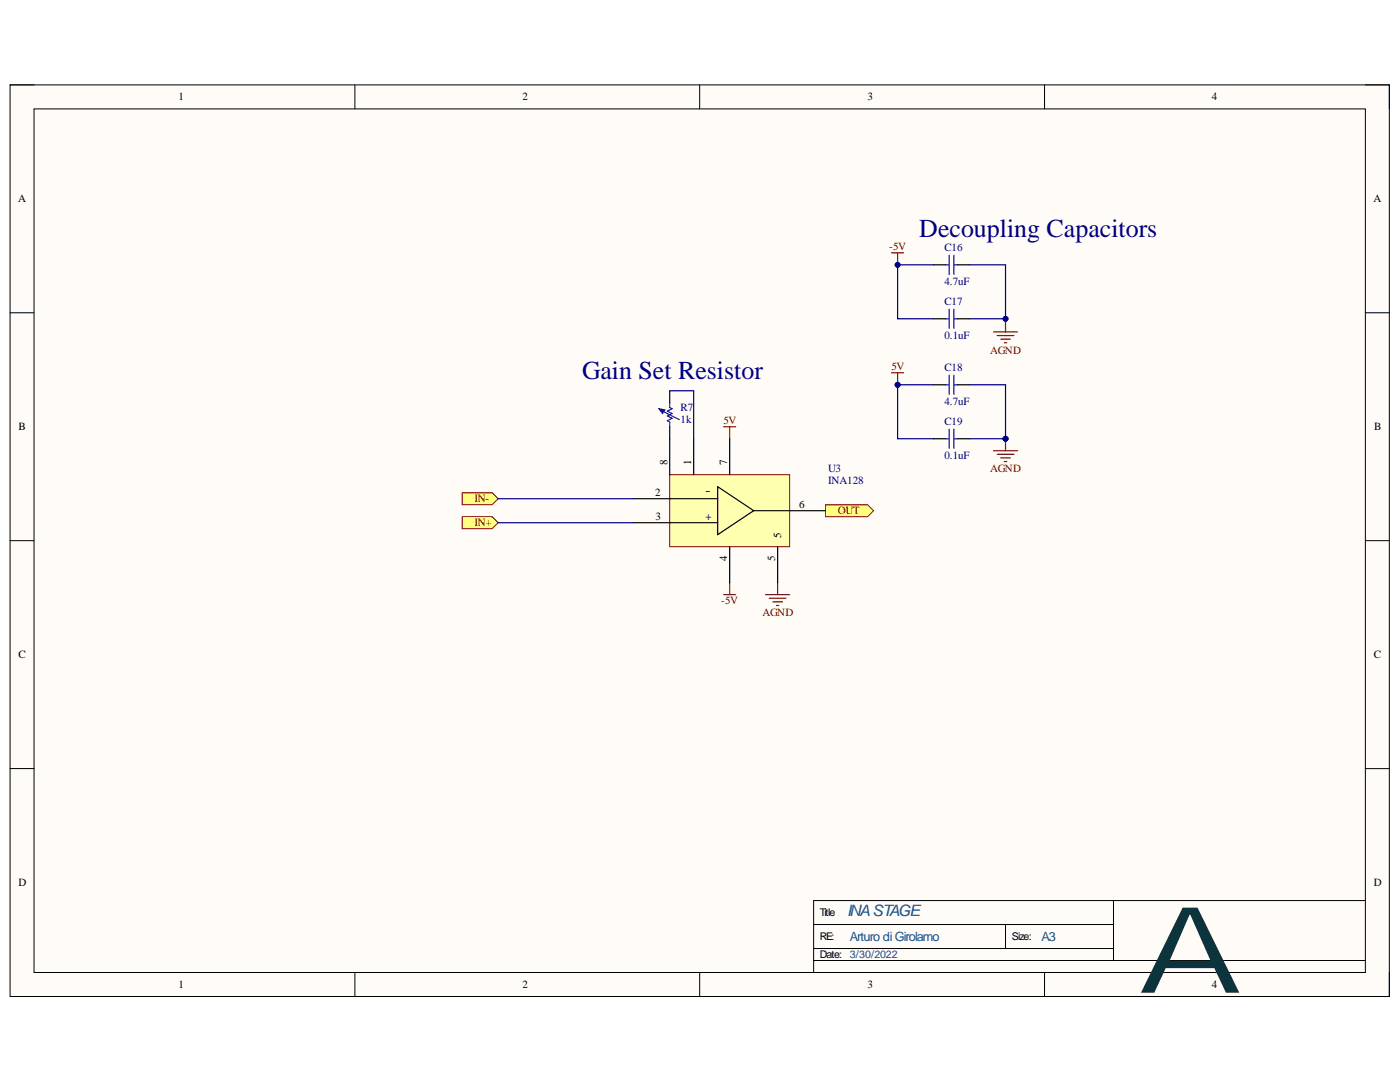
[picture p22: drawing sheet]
<svg xmlns="http://www.w3.org/2000/svg" width="279mm" height="216mm" viewBox="0 0 279 216" stroke-linecap="round" stroke-linejoin="round" font-family="sans-serif">
<defs><g id="words">
<text font-size="23.9" fill="#0c343d" x="227.1" y="198.1">A</text>
<g font-size="5.2" fill="#000080">
<text x="183.5" y="47.4">Decoupling Capacitors</text>
<text x="116.2" y="75.6">Gain Set Resistor</text>
</g>
<text font-size="3.1" fill="#0b5394" x="169.1" y="182.8">INASTAGE</text>
<text font-size="3" fill="#000080" x="140.8" y="98.8">-</text>
<g font-size="2.5" fill="#0b5394">
<text x="169.6" y="187.8">Arturo di Girolamo</text>
<text x="207.8" y="187.8">A3</text>
</g>
<g font-size="2.2">
<text x="35.6" y="20">1</text>
<text x="104.3" y="20">2</text>
<text x="173.1" y="20">3</text>
<text x="241.9" y="20">4</text>
<text x="3.6" y="40.4">A</text>
<text x="274.1" y="40.4">A</text>
<text x="3.7" y="85.9">B</text>
<text x="274.3" y="85.9">B</text>
<text x="133.2" y="92.8" transform="rotate(-90 133.2 92.8)">8</text>
<text x="137.9" y="92.8" transform="rotate(-90 137.9 92.8)">1</text>
<text x="145.1" y="92.8" transform="rotate(-90 145.1 92.8)">7</text>
<text x="130.7" y="99">2</text>
<text x="159.5" y="101.4">6</text>
<text x="130.8" y="103.8">3</text>
<text x="155.9" y="107.4" transform="rotate(-90 155.9 107.4)">5</text>
<text x="145.1" y="112" transform="rotate(-90 145.1 112)">4</text>
<text x="154.7" y="111.9" transform="rotate(-90 154.7 111.9)">5</text>
<text x="3.7" y="131.3">C</text>
<text x="274.2" y="131.3">C</text>
<text x="3.7" y="176.8">D</text>
<text x="274.2" y="176.8">D</text>
<text x="35.6" y="197.2">1</text>
<text x="104.3" y="197.2">2</text>
<text x="173.1" y="197.2">3</text>
<text x="241.9" y="197.2">4</text>
</g>
<g font-size="2.2" fill="#800000">
<text x="177.5" y="49.9">-5V</text>
<text x="197.6" y="70.6">AGND</text>
<text x="177.9" y="73.9">5V</text>
<text x="144.4" y="84.6">5V</text>
<text x="197.6" y="94.3">AGND</text>
<text x="94.7" y="100.2">IN-</text>
<text x="94.7" y="105">IN+</text>
<text x="167.2" y="102.6">OUT</text>
<text x="144" y="120.6">-5V</text>
<text x="152.2" y="122.9">AGND</text>
</g>
<g font-size="2.2" fill="#000080">
<text x="188.5" y="50.2">C16</text>
<text x="188.5" y="56.9">4.7uF</text>
<text x="188.5" y="60.9">C17</text>
<text x="188.5" y="67.7">0.1uF</text>
<text x="188.5" y="74.1">C18</text>
<text x="135.8" y="82">R7</text>
<text x="188.5" y="80.8">4.7uF</text>
<text x="135.8" y="84.4">1k</text>
<text x="188.5" y="84.9">C19</text>
<text x="165.3" y="94.3">U3</text>
<text x="188.5" y="91.6">0.1uF</text>
<text x="165.3" y="96.6">INA128</text>
<text x="140.8" y="103.8">+</text>
</g>
<g font-size="2.1">
<text x="163.6" y="182.8">Title</text>
<text x="163.6" y="191.2">Date:</text>
<text x="163.6" y="187.6">RE:</text>
<text x="201.9" y="187.6">Size:</text>
</g>
<text font-size="2.1" fill="#0b5394" x="169.6" y="191.2">3/30/2022</text>
</g></defs>
<path d="M2 16.9h275.3v181.9h-275.3z" fill-rule="evenodd" fill="#fffcf8"/>
<path d="M2 16.9h275.3v181.9h-275.3z" fill="none" stroke="#000" stroke-width=".2"/>
<path d="M6.8 21.7h265.7v172.3h-265.7z" fill-rule="evenodd" fill="#fffcf8"/>
<g fill="none" stroke="#000" stroke-width=".2">
<path d="M2 16.9h4.8M70.8 16.9v4.8M139.6 16.9v4.8M208.5 16.9v4.8M272.5 16.9h4.8v4.8M6.8 21.7h265.7v172.3h-265.7zM2 62.4h4.8M272.5 62.4h4.8M2 107.9h4.8M272.5 107.9h4.8M2 153.4h4.8M272.5 153.4h4.8"/>
<path d="M222.2 179.7v12M272.5 179.7h-110.1v14.3M70.8 194v4.8M139.6 194v4.8M162.4 184.5h59.8M162.4 191.7h110.1M162.4 189.3h59.8M200.7 184.5v4.8M208.5 194v4.8M277.3 194v4.8"/>
</g>
<path d="M92.2 103.1h6l1.2 1.2-1.2 1.2h-6z" fill-rule="evenodd" fill="#ffff80"/>
<path d="M92.2 103.1h6l1.2 1.2-1.2 1.2h-6z" fill="none" stroke="#800000" stroke-width=".2"/>
<path d="M92.2 98.3h6l1.2 1.2-1.2 1.2h-6z" fill-rule="evenodd" fill="#ffff80"/>
<path d="M92.2 98.3h6l1.2 1.2-1.2 1.2h-6z" fill="none" stroke="#800000" stroke-width=".2"/>
<path d="M164.8 100.7h8.3l1.2 1.2-1.2 1.2h-8.3z" fill-rule="evenodd" fill="#ffff80"/>
<path d="M164.8 100.7h8.3l1.2 1.2-1.2 1.2h-8.3z" fill="none" stroke="#800000" stroke-width=".2"/>
<path d="M198.3 89.9h4.8M199 90.7h3.4M199.7 91.4h1.9M200.4 92.1h.5M200.7 87.5v2.4M152.8 118.7h4.8M153.5 119.4h3.4M155.2 116.3v2.4M154.2 120.1h2M155 120.8h.4" fill="none" stroke="#800000" stroke-width=".24"/>
<circle cx="200.7" cy="87.5" r=".48" fill="#000080"/>
<circle cx="200.7" cy="87.5" r=".48" fill="none" stroke="#000080" stroke-width=".2"/>
<path d="M177.9 74.4h2.4M179.1 74.4v2.4" fill="none" stroke="#800000" stroke-width=".24"/>
<circle cx="179.1" cy="76.8" r=".48" fill="#000080"/>
<circle cx="179.1" cy="76.8" r=".48" fill="none" stroke="#000080" stroke-width=".2"/>
<path d="M177.9 50.4h2.4M179.1 50.4v2.4M144.4 85.1h2.4M145.6 85.1v2.4M144.4 118.7h2.4M145.6 116.3v2.4" fill="none" stroke="#800000" stroke-width=".24"/>
<circle cx="179.1" cy="52.8" r=".48" fill="#000080"/>
<circle cx="179.1" cy="52.8" r=".48" fill="none" stroke="#000080" stroke-width=".2"/>
<path d="M198.3 66.2h4.8M199 67h3.4M199.7 67.7h1.9M200.4 68.4h.5M200.7 63.9v2.3" fill="none" stroke="#800000" stroke-width=".24"/>
<path d="M133.7 94.7h23.9v14.4h-23.9z" fill-rule="evenodd" fill="#ffffb0"/>
<path d="M133.7 94.7h23.9v14.4h-23.9z" fill="none" stroke="#800000" stroke-width=".2"/>
<g fill="none" stroke="#000" stroke-width=".24">
<path d="M186.3 52.8h2.4M191.1 52.8h2.4M186.3 76.8h2.4M186.3 63.6h2.4M191.1 76.8h2.4M191.1 63.6h2.4M126.5 99.5h16.7M133.7 87.5v7.2M138.4 87.5v7.2M143.2 97.1l7.2 4.8-7.2 4.8zM145.6 87.5v7.2M186.3 87.5h2.4"/>
<path d="M191.1 87.5h2.4M126.5 104.3h16.7M145.6 109.1v7.2M150.4 101.9h14.4M155.2 109.1v7.2"/>
</g>
<g fill="none" stroke="#00f" stroke-width=".24">
<path d="M188.7 52.8h.7M189.4 50.9v3.9M190.4 50.9v3.9M190.4 52.8h.7M188.7 76.8h.7M188.7 63.6h.7M189.4 61.7v3.8M189.4 74.9v3.8M190.4 61.7v3.8M190.4 74.9v3.8M190.4 76.8h.7M190.4 63.6h.7"/>
<path d="M188.7 87.5h.7M189.4 85.6v3.9M190.4 85.6v3.9M190.4 87.5h.7"/>
</g>
<path d="M193.5 52.8h7.2v11.1" fill="none" stroke="#000080" stroke-width=".24"/>
<circle cx="200.7" cy="63.6" r=".48" fill="#000080"/>
<circle cx="200.7" cy="63.6" r=".48" fill="none" stroke="#000080" stroke-width=".2"/>
<path d="M133.7 78h4.7v9.5M179.1 76.8v10.7h7.2M99.4 99.5h27.1M99.4 104.3h27.1" fill="none" stroke="#000080" stroke-width=".24"/>
<circle cx="179.1" cy="76.8" r=".48" fill="#000080"/>
<circle cx="179.1" cy="76.8" r=".48" fill="none" stroke="#000080" stroke-width=".2"/>
<path d="M179.1 76.8h7.2" fill="none" stroke="#000080" stroke-width=".24"/>
<circle cx="179.1" cy="76.8" r=".48" fill="#000080"/>
<circle cx="179.1" cy="76.8" r=".48" fill="none" stroke="#000080" stroke-width=".2"/>
<path d="M186.3 52.8h-7.2v10.8h7.2" fill="none" stroke="#000080" stroke-width=".24"/>
<circle cx="179.1" cy="52.8" r=".48" fill="#000080"/>
<circle cx="179.1" cy="52.8" r=".48" fill="none" stroke="#000080" stroke-width=".2"/>
<path d="M193.5 87.5h7.2" fill="none" stroke="#000080" stroke-width=".24"/>
<circle cx="200.7" cy="87.5" r=".48" fill="#000080"/>
<circle cx="200.7" cy="87.5" r=".48" fill="none" stroke="#000080" stroke-width=".2"/>
<path d="M193.5 76.8h7.2v10.7" fill="none" stroke="#000080" stroke-width=".24"/>
<circle cx="200.7" cy="87.5" r=".48" fill="#000080"/>
<circle cx="200.7" cy="87.5" r=".48" fill="none" stroke="#000080" stroke-width=".2"/>
<path d="M193.5 63.6h7.2" fill="none" stroke="#000080" stroke-width=".24"/>
<circle cx="200.7" cy="63.6" r=".48" fill="#000080"/>
<circle cx="200.7" cy="63.6" r=".48" fill="none" stroke="#000080" stroke-width=".2"/>
<path d="M133.7 78v2.4M133.7 85.1v2.4" fill="none" stroke="#000" stroke-width=".24"/>
<path d="M132.2 82l3.4 1.7M133.7 80.4v.9l.4 .3-.9 .4 .9 .5-.9 .5 .9 .5-.9 .5 .5 .2v.9" fill="none" stroke="#00f" stroke-width=".24"/>
<path d="M131.5 81.6l1.2 .2-.5 .7z" fill="#00f"/>
<path d="M131.5 81.6l1.2 .2-.5 .7z" fill="none" stroke="#00f" stroke-width=".24"/>
<use href="#words"/>
</svg>
